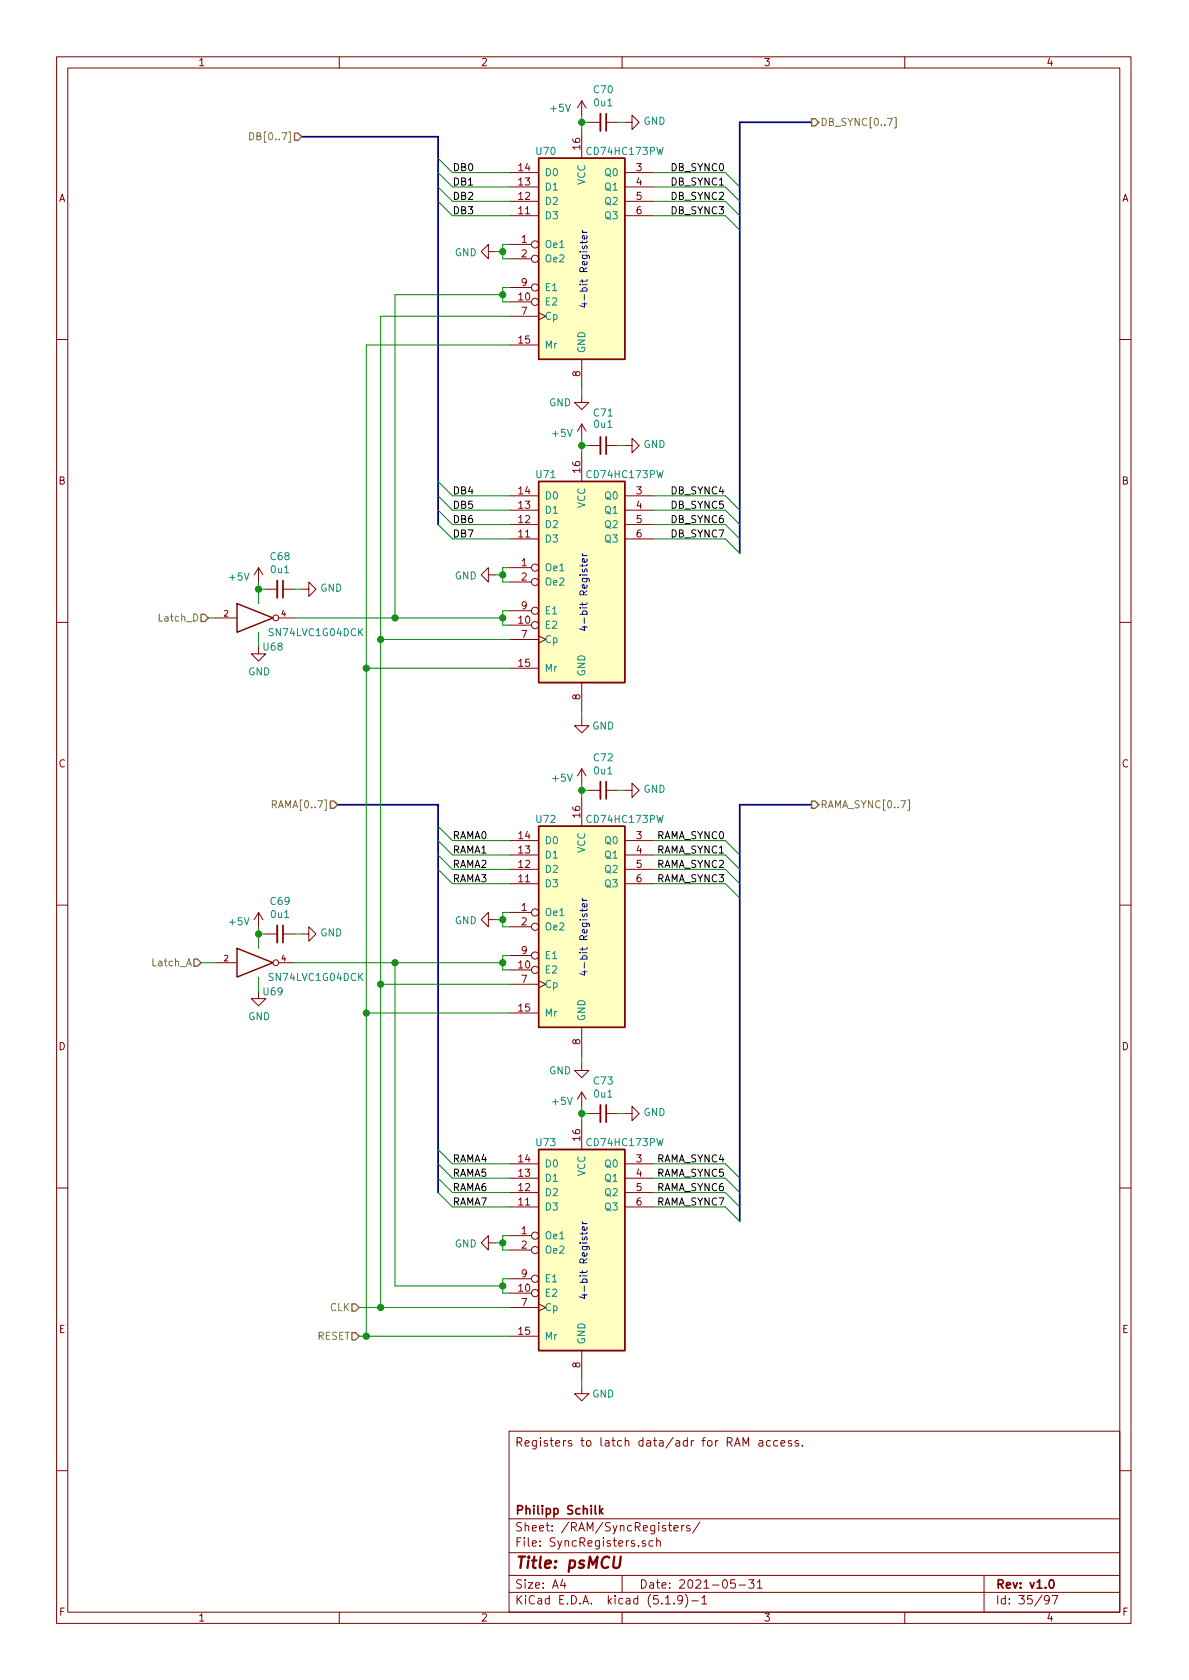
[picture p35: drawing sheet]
<svg xmlns="http://www.w3.org/2000/svg" width="210mm" height="297mm" viewBox="0 0 210 297" stroke-linecap="round" stroke-linejoin="round" font-family="sans-serif">
<defs><g id="words">
<text font-size="2.8" fill="#840000" x="91" y="277.3">Title: psMCU</text>
<g font-size="2.1" fill="#840000">
<text x="91" y="255.8">Registers to latch data/adr for RAM access.</text>
<text x="91" y="267.8">Philipp Schilk</text>
<text x="91" y="273.5">File: SyncRegisters.sch</text>
<text x="91" y="270.8">Sheet: /RAM/SyncRegisters/</text>
<text x="91" y="280.9">Size: A4</text>
<text x="113" y="280.9">Date: 2021-05-31</text>
<text x="176" y="280.9">Rev: v1.0</text>
<text x="91" y="283.7">KiCad E.D.A. kicad (5.1.9)-1</text>
<text x="176" y="283.7">Id: 35/97</text>
</g>
<g font-size="1.8" fill="#840000">
<text x="35" y="11.7">1</text>
<text x="85" y="11.7">2</text>
<text x="135" y="11.7">3</text>
<text x="185" y="11.7">4</text>
<text x="102.6" y="26.4" transform="rotate(-90 102.6 26.4)">16</text>
<text x="10.4" y="35.7">A</text>
<text x="91.7" y="35.3">12</text>
<text x="91.7" y="32.8">13</text>
<text x="91.7" y="30.3">14</text>
<text x="112.5" y="30.3">3</text>
<text x="112.5" y="32.8">4</text>
<text x="112.5" y="35.3">5</text>
<text x="198.4" y="35.7">A</text>
<text x="91.7" y="37.9">11</text>
<text x="112.5" y="37.9">6</text>
<text x="92.2" y="43">1</text>
<text x="92.2" y="45.5">2</text>
<text x="91.7" y="53.1">10</text>
<text x="92.2" y="50.6">9</text>
<text x="92.2" y="55.7">7</text>
<text x="91.7" y="60.7">15</text>
<text x="102.6" y="66.6" transform="rotate(-90 102.6 66.6)">8</text>
<text x="102.6" y="83.6" transform="rotate(-90 102.6 83.6)">16</text>
<text x="10.4" y="85.7">B</text>
<text x="91.7" y="90">13</text>
<text x="91.7" y="87.4">14</text>
<text x="112.5" y="87.4">3</text>
<text x="112.5" y="90">4</text>
<text x="198.4" y="85.7">B</text>
<text x="91.7" y="95">11</text>
<text x="91.7" y="92.5">12</text>
<text x="112.5" y="92.5">5</text>
<text x="112.5" y="95">6</text>
<text x="92.2" y="100.1">1</text>
<text x="92.2" y="102.7">2</text>
<text x="92.2" y="107.7">9</text>
<text x="91.7" y="110.3">10</text>
<text x="92.2" y="112.8">7</text>
<text x="91.7" y="117.9">15</text>
<text x="102.6" y="123.7" transform="rotate(-90 102.6 123.7)">8</text>
<text x="10.4" y="135.7">C</text>
<text x="198.4" y="135.7">C</text>
<text x="91.7" y="148.4">14</text>
<text x="102.6" y="144.5" transform="rotate(-90 102.6 144.5)">16</text>
<text x="112.5" y="148.4">3</text>
<text x="91.7" y="156">11</text>
<text x="91.7" y="153.5">12</text>
<text x="91.7" y="150.9">13</text>
<text x="112.5" y="150.9">4</text>
<text x="112.5" y="153.5">5</text>
<text x="112.5" y="156">6</text>
<text x="92.2" y="161.1">1</text>
<text x="92.2" y="163.6">2</text>
<text x="91.7" y="171.2">10</text>
<text x="92.2" y="173.8">7</text>
<text x="92.2" y="168.7">9</text>
<text x="91.7" y="178.9">15</text>
<text x="10.4" y="185.7">D</text>
<text x="102.6" y="184.7" transform="rotate(-90 102.6 184.7)">8</text>
<text x="198.4" y="185.7">D</text>
<text x="102.6" y="201.7" transform="rotate(-90 102.6 201.7)">16</text>
<text x="91.7" y="208.1">13</text>
<text x="91.7" y="205.5">14</text>
<text x="112.5" y="205.5">3</text>
<text x="112.5" y="208.1">4</text>
<text x="91.7" y="213.1">11</text>
<text x="91.7" y="210.6">12</text>
<text x="112.5" y="210.6">5</text>
<text x="112.5" y="213.1">6</text>
<text x="92.2" y="218.2">1</text>
<text x="92.2" y="220.8">2</text>
<text x="92.2" y="225.8">9</text>
<text x="91.7" y="228.4">10</text>
<text x="92.2" y="230.9">7</text>
<text x="10.4" y="235.7">E</text>
<text x="91.7" y="236">15</text>
<text x="198.4" y="235.7">E</text>
<text x="102.6" y="241.8" transform="rotate(-90 102.6 241.8)">8</text>
<text x="10.5" y="285.7">F</text>
<text x="35" y="286.7">1</text>
<text x="85" y="286.7">2</text>
<text x="135" y="286.7">3</text>
<text x="185" y="286.7">4</text>
<text x="198.5" y="285.7">F</text>
</g>
<g font-size="1.8" fill="#008484">
<text x="105.1" y="16.5">C70</text>
<text x="97.5" y="19.8">+5V</text>
<text x="105.2" y="18.8">0u1</text>
<text x="113.8" y="22.1">GND</text>
<text x="94.9" y="27.4">U70</text>
<text x="104.1" y="27.4">CD74HC173PW</text>
<text x="96.3" y="33.7">D1</text>
<text x="96.3" y="31.2">D0</text>
<text x="103.5" y="32.7" transform="rotate(-90 103.5 32.7)">VCC</text>
<text x="107.1" y="31.2">Q0</text>
<text x="107.1" y="33.7">Q1</text>
<text x="96.3" y="38.8">D3</text>
<text x="96.3" y="36.2">D2</text>
<text x="107.1" y="36.2">Q2</text>
<text x="107.1" y="38.8">Q3</text>
<text x="80.4" y="45.3">GND</text>
<text x="96.3" y="43.9">Oe1</text>
<text x="96.3" y="46.4">Oe2</text>
<text x="96.3" y="51.5">E1</text>
<text x="96.3" y="54">E2</text>
<text x="96.3" y="56.6">Cp</text>
<text x="96.3" y="61.6">Mr</text>
<text x="103.5" y="62.5" transform="rotate(-90 103.5 62.5)">GND</text>
<text x="97.1" y="71.8">GND</text>
<text x="97.8" y="77.3">+5V</text>
<text x="105.1" y="73.6">C71</text>
<text x="105.2" y="75.7">0u1</text>
<text x="113.8" y="79.2">GND</text>
<text x="94.9" y="84.5">U71</text>
<text x="96.3" y="88.3">D0</text>
<text x="103.5" y="89.9" transform="rotate(-90 103.5 89.9)">VCC</text>
<text x="104.1" y="84.5">CD74HC173PW</text>
<text x="107.1" y="88.3">Q0</text>
<text x="96.3" y="95.9">D3</text>
<text x="96.3" y="93.4">D2</text>
<text x="96.3" y="90.8">D1</text>
<text x="107.1" y="90.8">Q1</text>
<text x="107.1" y="93.4">Q2</text>
<text x="107.1" y="95.9">Q3</text>
<text x="47.9" y="99">C68</text>
<text x="48" y="101.4">0u1</text>
<text x="96.3" y="101">Oe1</text>
<text x="40.6" y="102.7">+5V</text>
<text x="56.6" y="104.6">GND</text>
<text x="80.4" y="102.4">GND</text>
<text x="96.3" y="103.5">Oe2</text>
<text x="47.8" y="112.5">SN74LVC1G04DCK</text>
<text x="96.3" y="111.2">E2</text>
<text x="96.3" y="113.7">Cp</text>
<text x="96.3" y="108.6">E1</text>
<text x="43.9" y="119.4">GND</text>
<text x="46.6" y="115">U68</text>
<text x="96.3" y="118.8">Mr</text>
<text x="103.5" y="119.7" transform="rotate(-90 103.5 119.7)">GND</text>
<text x="104.7" y="129">GND</text>
<text x="105.1" y="134.6">C72</text>
<text x="105.2" y="136.9">0u1</text>
<text x="97.8" y="138.2">+5V</text>
<text x="113.8" y="140.2">GND</text>
<text x="94.9" y="145.5">U72</text>
<text x="96.3" y="149.3">D0</text>
<text x="104.1" y="145.5">CD74HC173PW</text>
<text x="107.1" y="149.3">Q0</text>
<text x="96.3" y="154.3">D2</text>
<text x="96.3" y="151.8">D1</text>
<text x="103.5" y="150.8" transform="rotate(-90 103.5 150.8)">VCC</text>
<text x="107.1" y="151.8">Q1</text>
<text x="107.1" y="154.3">Q2</text>
<text x="47.9" y="160">C69</text>
<text x="96.3" y="162">Oe1</text>
<text x="96.3" y="156.9">D3</text>
<text x="107.1" y="156.9">Q3</text>
<text x="40.6" y="163.6">+5V</text>
<text x="48" y="162.3">0u1</text>
<text x="56.6" y="165.6">GND</text>
<text x="80.4" y="163.4">GND</text>
<text x="96.3" y="164.5">Oe2</text>
<text x="47.8" y="173.4">SN74LVC1G04DCK</text>
<text x="96.3" y="172.1">E2</text>
<text x="96.3" y="169.6">E1</text>
<text x="46.6" y="176">U69</text>
<text x="96.3" y="179.7">Mr</text>
<text x="96.3" y="174.7">Cp</text>
<text x="43.9" y="180.4">GND</text>
<text x="103.5" y="180.6" transform="rotate(-90 103.5 180.6)">GND</text>
<text x="97.1" y="190">GND</text>
<text x="105.1" y="191.8">C73</text>
<text x="97.8" y="195.4">+5V</text>
<text x="105.2" y="194.1">0u1</text>
<text x="113.8" y="197.3">GND</text>
<text x="94.9" y="202.7">U73</text>
<text x="104.1" y="202.7">CD74HC173PW</text>
<text x="96.3" y="209">D1</text>
<text x="96.3" y="206.4">D0</text>
<text x="103.5" y="208" transform="rotate(-90 103.5 208)">VCC</text>
<text x="107.1" y="206.4">Q0</text>
<text x="107.1" y="209">Q1</text>
<text x="96.3" y="214">D3</text>
<text x="96.3" y="211.5">D2</text>
<text x="107.1" y="211.5">Q2</text>
<text x="107.1" y="214">Q3</text>
<text x="80.4" y="220.6">GND</text>
<text x="96.3" y="219.1">Oe1</text>
<text x="96.3" y="221.7">Oe2</text>
<text x="96.3" y="226.7">E1</text>
<text x="96.3" y="229.3">E2</text>
<text x="96.3" y="231.8">Cp</text>
<text x="96.3" y="236.9">Mr</text>
<text x="103.5" y="237.8" transform="rotate(-90 103.5 237.8)">GND</text>
<text x="104.7" y="247.1">GND</text>
</g>
<g font-size="1.8" fill="#848400">
<text x="145" y="22.3">DB_SYNC[0..7]</text>
<text x="45.1" y="24.8">DB[0..7]</text>
<text x="28.3" y="109.9">Latch_D</text>
<text x="48.7" y="142.9">RAMA[0..7]</text>
<text x="145" y="142.9">RAMA_SYNC[0..7]</text>
<text x="27.1" y="170.9">Latch_A</text>
<text x="58.3" y="231.8">CLK</text>
<text x="56.1" y="236.9">RESET</text>
</g>
<g font-size="1.8">
<text x="80" y="35.3">DB2</text>
<text x="80" y="32.8">DB1</text>
<text x="80" y="30.3">DB0</text>
<text x="118.8" y="32.8">DB_SYNC1</text>
<text x="118.8" y="30.3">DB_SYNC0</text>
<text x="118.8" y="35.3">DB_SYNC2</text>
<text x="80" y="37.9">DB3</text>
<text x="118.8" y="37.9">DB_SYNC3</text>
<text x="80" y="90">DB5</text>
<text x="80" y="87.4">DB4</text>
<text x="118.8" y="87.4">DB_SYNC4</text>
<text x="118.8" y="90">DB_SYNC5</text>
<text x="80" y="95">DB7</text>
<text x="80" y="92.5">DB6</text>
<text x="118.8" y="92.5">DB_SYNC6</text>
<text x="118.8" y="95">DB_SYNC7</text>
<text x="80" y="148.4">RAMA0</text>
<text x="116.1" y="148.4">RAMA_SYNC0</text>
<text x="80" y="156">RAMA3</text>
<text x="80" y="153.5">RAMA2</text>
<text x="80" y="150.9">RAMA1</text>
<text x="116.1" y="150.9">RAMA_SYNC1</text>
<text x="116.1" y="153.5">RAMA_SYNC2</text>
<text x="116.1" y="156">RAMA_SYNC3</text>
<text x="80" y="208.1">RAMA5</text>
<text x="80" y="205.5">RAMA4</text>
<text x="116.1" y="205.5">RAMA_SYNC4</text>
<text x="116.1" y="208.1">RAMA_SYNC5</text>
<text x="80" y="213.1">RAMA7</text>
<text x="80" y="210.6">RAMA6</text>
<text x="116.1" y="213.1">RAMA_SYNC7</text>
<text x="116.1" y="210.6">RAMA_SYNC6</text>
</g>
<g font-size="1.8" fill="#0000c2">
<text x="103.9" y="54.6" transform="rotate(-90 103.9 54.6)">4-bit Register</text>
<text x="103.9" y="111.8" transform="rotate(-90 103.9 111.8)">4-bit Register</text>
<text x="103.9" y="172.8" transform="rotate(-90 103.9 172.8)">4-bit Register</text>
<text x="103.9" y="229.9" transform="rotate(-90 103.9 229.9)">4-bit Register</text>
</g>
<g font-size="1.4" fill="#840000">
<text x="39.6" y="109">2</text>
<text x="49.8" y="109">4</text>
<text x="39.6" y="170">2</text>
<text x="49.8" y="170">4</text>
</g>
</g></defs>
<g fill="none" stroke="#840000" stroke-width=".18">
<path d="M10 10h190v277h-190zM12 12h186v273.1h-186zM60 10v2M102.9 17.8v2.6M102.9 17.8l-.8 1.3M102.9 17.8l.7 1.3M110 10v2M160 10v2M90.2 38.1h5M90.2 35.6h5M90.2 33.1h5M90.2 30.5h5"/>
<path d="M102.9 22.9v5.1M104.1 21.6h2.1M107.2 21.6h2M110.5 21.6h1.3v-1.2l1.2 1.2-1.2 1.3v-1.3M110.5 38.1h5.1M110.5 35.6h5.1M110.5 33.1h5.1M110.5 30.5h5.1M86.4 44.5v-1.3l-1.3 1.3 1.3 1.3v-1.3h1.2M90.2 43.2h3.8M90.2 53.4h3.8M90.2 45.8h3.8"/>
<path d="M90.2 55.9h5M90.2 50.8h3.8M95.2 55.3l1.3 .6-1.3 .7M10 60h2M90.2 61h5M102.9 69.9v1.3h1.2l-1.2 1.2-1.3-1.2h1.3M102.9 63.5v5.1M102.9 75v2.5M102.9 75l-.8 1.2M102.9 75l.7 1.2M104.1 78.8h2.1M107.2 78.8h2"/>
<path d="M110.5 78.8h1.3v-1.3l1.2 1.3-1.2 1.2v-1.2M198 60h2M90.2 95.3h5M90.2 92.7h5M90.2 90.2h5M90.2 87.7h5M102.9 80v5.1M110.5 95.3h5.1M110.5 92.7h5.1M110.5 90.2h5.1M110.5 87.7h5.1M10 110h2"/>
<path d="M38.1 109.3h3.8M45.7 114.3v1.3h1.3l-1.3 1.3-1.3-1.3h1.3M45.7 100.4v2.5M45.7 100.4l-.7 1.2M45.7 100.4l.8 1.2M47 104.2h2M49.3 109.3h2.8M50 104.2h2.1M53.3 104.2h1.3v-1.3l1.3 1.3-1.3 1.2v-1.2M86.4 101.6v-1.2l-1.3 1.2 1.3 1.3v-1.3h1.2M90.2 100.4h3.8M90.2 110.5h3.8"/>
<path d="M90.2 118.1h5M90.2 102.9h3.8M90.2 113.1h5M90.2 108h3.8M95.2 112.4l1.3 .7-1.3 .6M198 110h2M102.9 127v1.3h1.2l-1.2 1.3-1.3-1.3h1.3M102.9 135.9l-.8 1.3M102.9 120.7v5.1M102.9 135.9v2.6M102.9 135.9l.7 1.3M104.1 139.7h2.1"/>
<path d="M107.2 139.7h2M110.5 139.7h1.3v-1.2l1.2 1.2-1.2 1.3v-1.3M90.2 156.2h5M90.2 153.7h5M90.2 151.2h5M90.2 148.6h5M102.9 141v5.1M110.5 156.2h5.1M110.5 153.7h5.1M110.5 151.2h5.1M110.5 148.6h5.1M10 160h2"/>
<path d="M38.1 170.2h3.8M45.7 175.3v1.3h1.3l-1.3 1.2-1.3-1.2h1.3M45.7 161.3l-.7 1.3M45.7 161.3v2.6M45.7 161.3l.8 1.3M47 165.1h2M49.3 170.2h2.8M50 165.1h2.1M53.3 165.1h1.3v-1.2l1.3 1.2-1.3 1.3v-1.3M86.4 162.6v-1.3l-1.3 1.3 1.3 1.3v-1.3h1.2M90.2 161.3h3.8M90.2 171.5h3.8"/>
<path d="M90.2 179.1h5M90.2 163.9h3.8M90.2 174h5M90.2 168.9h3.8M95.2 173.4l1.3 .6-1.3 .7M198 160h2M102.9 188v1.3h1.2l-1.2 1.2-1.3-1.2h1.3M102.9 181.6v5.1M102.9 193.1v2.5M102.9 198.2v5M102.9 193.1l-.8 1.2M102.9 193.1l.7 1.2"/>
<path d="M104.1 196.9h2.1M107.2 196.9h2M110.5 196.9h1.3v-1.3l1.2 1.3-1.2 1.3v-1.3M10 210h2M86.4 219.7v-1.2l-1.3 1.2 1.3 1.3v-1.3h1.2M90.2 218.5h3.8M90.2 213.4h5M90.2 210.9h5M90.2 208.3h5M90.2 205.8h5M110.5 213.4h5.1M110.5 210.9h5.1"/>
<path d="M110.5 208.3h5.1M110.5 205.8h5.1M198 210h2M90.2 228.6h3.8M90.2 236.3h5M90.2 221h3.8M90.2 231.2h5M90.2 226.1h3.8M95.2 230.5l1.3 .7-1.3 .6M102.9 238.8v5.1M90 253h108v32.1h-108zM102.9 245.1v1.3h1.2l-1.2 1.3-1.3-1.3h1.3"/>
<path d="M131.4 255.7v-1.5l.5 1.1 .5-1.1v1.5M134.2 254.8h.6l.1 .9M134.9 255.1h-.5l-.2 .2 .2 .4 .5-.1M136.2 254.8l-.4-.1-.3 .3 .2 .6h.5M137.5 254.8l-.4-.1-.3 .3 .1 .6 .2 .1 .4-.1M138.1 255.2l.7-.1-.1-.3-.4-.1-.2 .2 .1 .7h.5M140 254.8l-.4-.1-.2 .2v.2l.6 .2v.3h-.6M141.2 254.8a.37 .37 0 0 0-.6 .1l.1 .2 .5 .2v.1l-.2 .3-.4-.1M141.9 255.6v.1M10 260h2M90 278.5h108M90 274.5h108"/>
<path d="M90 268.5h108M99.5 279.2l-.4 1.1h1M99.8 279.8v1M110 278.5v3M114.1 272.5l-.3-.1-.2 .2v.2l.5 .2v.3h-.5M115.5 272.5l-.4-.1-.3 .3v.6l.3 .1 .4-.1M116.1 272.5l.2-.1 .4 .1 .1 .9M116.1 271.9v1.5M118.2 269.7h.6M118.4 269.2v1.3l.4 .2M119.2 270.2l.7-.1-.1-.3-.4-.1-.2 .2 .1 .7h.5M120.5 269.7v1"/>
<path d="M121 269.7l-.3 .1-.2 .2M122 269.8l-.4-.1-.2 .2 .1 .2 .5 .2v.3h-.6M123.7 269.1l-1.2 2M130 279.3h-.7l-.1 .7 .2-.1h.5l.1 .3v.5l-.2 .1-.6-.1M132.4 279.3h.9l-.5 .6 .5 .1v.7l-.3 .1-.6-.1M133.9 279.7l.4-.4v1.5M174 278.5v6.6M198 260h2M60 285.1v1.9M90 281.5h108M110 285.1v1.9M117.7 283.6h.8"/>
<path d="M119.2 283.5v.1M120.7 282.7l-.1 .2a.48 .48 0 0 1-.6 .1l-.2-.3 .2-.5a.48 .48 0 0 1 .6 .1 1.27 1.27 0 0 1-.2 1.2l-.4 .1M121.2 281.9a1.71 1.71 0 0 1 0 2.3M122.3 283h1.2M124.1 282.5l.4-.4v1.5M124.1 283.6h.9M130.7 280.2h1.1M133.9 280.8h.9M160 285.1v1.9M185.5 282.7l-.1 .3a.48 .48 0 0 1-.6-.1v-.6a.48 .48 0 0 1 .6-.1l.1 .1a1.19 1.19 0 0 1-.2 1.2l-.5 .1M186.1 282.1h.9l-.6 1.5"/>
<circle cx="94.6" cy="53.4" r=".63"/>
<circle cx="94.6" cy="50.8" r=".63"/>
<circle cx="94.6" cy="45.8" r=".63"/>
<circle cx="94.6" cy="43.2" r=".63"/>
<circle cx="48.8" cy="109.3" r=".51"/>
<circle cx="94.6" cy="108" r=".63"/>
<circle cx="94.6" cy="100.4" r=".63"/>
<circle cx="94.6" cy="102.9" r=".63"/>
<circle cx="94.6" cy="110.5" r=".63"/>
<circle cx="48.8" cy="170.2" r=".51"/>
<circle cx="94.6" cy="163.9" r=".63"/>
<circle cx="94.6" cy="161.3" r=".63"/>
<circle cx="94.6" cy="168.9" r=".63"/>
<circle cx="94.6" cy="171.5" r=".63"/>
<circle cx="94.6" cy="218.5" r=".63"/>
<circle cx="94.6" cy="226.1" r=".63"/>
<circle cx="94.6" cy="221" r=".63"/>
<circle cx="94.6" cy="228.6" r=".63"/>
</g>
<path d="M107.2 20.1v3.1M107.2 77.3v3M50 102.7v3M107.2 138.2v3.1M50 163.6v3.1M107.2 195.4v3M105.3 266.2v1.3l.2 .2M106 266.2v1.5M106.2 267.1l.4 .6M106.6 266.7l-.6 .6M185.7 279.5l.2-.2a.81 .81 0 0 1 .6 .6 .81 .81 0 0 1-.3 .8l-.2 .1a.79 .79 0 0 1-.3-1.3z" fill="none" stroke="#840000" stroke-width=".3"/>
<path d="M108.6 275.2l-.2 1.6 .2 .3a.66 .66 0 0 0 1-.3l.2-1.6" fill="none" stroke="#840000" stroke-width=".41"/>
<path d="M106.2 20.1v3.1M106.2 77.3v3M49 102.7v3M106.2 138.2v3.1M49 163.6v3.1M106.2 195.4v3" fill="none" stroke="#840000" stroke-width=".33"/>
<g fill="#ffffc2" stroke="#ffffc2" stroke-width=".18">
<path d="M95.2 146.1h15.3v35.5h-15.3z"/>
<path d="M95.2 203.2h15.3v35.6h-15.3z"/>
<path d="M95.2 85.1h15.3v35.6h-15.3z"/>
<path d="M95.2 28h15.3v35.5h-15.3z"/>
</g>
<path d="M95.2 28h15.3v35.5h-15.3zM95.2 85.1h15.3v35.6h-15.3zM41.9 106.7l6.4 2.6-6.4 2.5zM95.2 146.1h15.3v35.5h-15.3zM41.9 167.7l6.4 2.5-6.4 2.6zM95.2 203.2h15.3v35.6h-15.3z" fill="none" stroke="#840000" stroke-width=".25"/>
<path d="M53.3 24.2h24.2v68.5M143.5 21.6h-12.7v76.2M59.7 142.3h17.8v68.6M143.5 142.3h-12.7v73.6" fill="none" stroke="#000084" stroke-width=".3"/>
<g fill="none" stroke="#008400" stroke-width=".18">
<path d="M77.5 28l2.5 2.5h10.2M77.5 30.5l2.5 2.6h10.2M77.5 33.1l2.5 2.5h10.2M77.5 35.6l2.5 2.5h10.2M102.9 20.4v2.5M102.9 21.6h1.2M109.2 21.6h1.3M115.6 30.5h12.7l2.5 2.6M115.6 33.1h12.7l2.5 2.5M115.6 35.6h12.7l2.5 2.5M115.6 38.1h12.7l2.5 2.6M87.6 44.5h1.3"/>
<path d="M88.9 52.1h-19.1v57.2M90.2 55.9h-22.9v175.3M90.2 43.2h-1.3v2.6h1.3M90.2 50.8h-1.3v2.6h1.3M90.2 61h-25.4v175.3M102.9 68.6v1.3M102.9 77.5v2.5M102.9 78.8h1.2M109.2 78.8h1.3M77.5 92.7l2.5 2.6h10.2M77.5 90.2l2.5 2.5h10.2M77.5 85.1l2.5 2.6h10.2"/>
<path d="M77.5 87.7l2.5 2.5h10.2M115.6 95.3h12.7l2.5 2.5M115.6 92.7h12.7l2.5 2.6M115.6 87.7h12.7l2.5 2.5M115.6 90.2h12.7l2.5 2.5M36.8 109.3h1.3M45.7 102.9v3.8M45.7 111.8v2.5M45.7 104.2h1.3M52.1 109.3h36.8M52.1 104.2h1.2M64.8 118.1h25.4"/>
<path d="M67.3 113.1h22.9M87.6 101.6h1.3M90.2 100.4h-1.3v2.5h1.3M90.2 108h-1.3v2.5h1.3M102.9 125.8v1.2M102.9 138.5v2.5M102.9 139.7h1.2M109.2 139.7h1.3M77.5 146.1l2.5 2.5h10.2M77.5 148.6l2.5 2.6h10.2M77.5 151.2l2.5 2.5h10.2M77.5 153.7l2.5 2.5h10.2"/>
<path d="M115.6 148.6h12.7l2.5 2.6M115.6 151.2h12.7l2.5 2.5M115.6 153.7h12.7l2.5 2.5M115.6 156.2h12.7l2.5 2.6M35.6 170.2h2.5M45.7 165.1h1.3M45.7 163.9v3.8M45.7 172.8v2.5M52.1 165.1h1.2M52.1 170.2h36.8M64.8 179.1h25.4M67.3 174h22.9"/>
<path d="M69.8 170.2v57.2h19.1M87.6 162.6h1.3M90.2 161.3h-1.3v2.6h1.3M90.2 168.9h-1.3v2.6h1.3M102.9 186.7v1.3M102.9 195.6v2.6M102.9 196.9h1.2M109.2 196.9h1.3M77.5 203.2l2.5 2.6h10.2M77.5 205.8l2.5 2.5h10.2M77.5 208.3l2.5 2.6h10.2M77.5 210.9l2.5 2.5h10.2"/>
<path d="M87.6 219.7h1.3M90.2 218.5h-1.3v2.5h1.3M115.6 205.8h12.7l2.5 2.5M115.6 208.3h12.7l2.5 2.6M115.6 210.9h12.7l2.5 2.5M115.6 213.4h12.7l2.5 2.5M63.5 231.2h26.7M63.5 236.3h26.7M90.2 226.1h-1.3v2.5h1.3M102.9 243.9v1.2"/>
</g>
<path d="M52.1 23.5h.6l.6 .7-.6 .6h-.6zM143.5 21h.6l.7 .6-.7 .7h-.6zM35.6 108.6h.6l.6 .7-.6 .6h-.6zM58.4 141.6h.7l.6 .7-.6 .6h-.7zM143.5 141.6h.6l.7 .7-.7 .6h-.6zM34.3 169.6h.6l.7 .6-.7 .7h-.6zM62.2 230.5h.7l.6 .7-.6 .6h-.7zM62.2 235.6h.7l.6 .7-.6 .6h-.7z" fill="none" stroke="#848400" stroke-width=".25"/>
<path d="M44.2 23.5a.64 .64 0 0 1 .7 .6 .64 .64 0 0 1-.7 .6zM158.2 20.8h.3v1.8h-.3M48.2 142.2h.6l.1-.2-.1-.3-.2-.1h-.4v1.2M160.5 141.4h.3v1.9h-.3" fill="none" stroke="#848400" stroke-width=".18"/>
<g fill="none" stroke="#0000c2" stroke-width=".18">
<path d="M103 40.7l.2 .4M103 42.6v.5M103 41.1h.8M103 43.5v.3l.1 .2 .2-.1 .2-.4h.3v.5M103.8 41.7v.3l-.2 .2-.6-.1v-.4l.3-.1 .1 .6M103.8 42.6l-.2 .3h-1.1M103 97.9l.2 .3M103 99.7v.5M103 98.2h.8M103.8 98.8v.4l-.2 .2-.6-.1v-.5h.3l.1 .6M103.8 99.7l-.2 .3h-1.1M103 100.6v.4l.1 .1h.2l.2-.5h.3v.5"/>
<path d="M103 158.8l.2 .4M103 159.2h.8M103.8 159.8v.4l-.2 .1h-.6v-.5l.3-.1 .1 .6M103 160.7v.5M103 161.6v.3l.1 .2 .2-.1 .2-.4h.3v.5M103.8 160.7l-.2 .3h-1.1M103 216l.2 .3M103 217.8v.5M103 216.3h.8M103 218.8v.3l.1 .1h.2l.2-.4h.3v.4M103.8 216.9v.4l-.2 .2-.6-.1v-.5h.3l.1 .6M103.8 217.8l-.2 .3h-1.1"/>
</g>
<g fill="#008400" stroke="#008400" stroke-width=".25">
<circle cx="69.9" cy="109.3" r=".51"/>
<circle cx="102.9" cy="21.6" r=".51"/>
<circle cx="88.9" cy="52.1" r=".51"/>
<circle cx="102.9" cy="78.8" r=".51"/>
<circle cx="102.9" cy="196.9" r=".51"/>
<circle cx="88.9" cy="44.5" r=".51"/>
<circle cx="69.9" cy="170.2" r=".51"/>
<circle cx="88.9" cy="109.3" r=".51"/>
<circle cx="88.9" cy="101.6" r=".51"/>
<circle cx="45.7" cy="165.1" r=".51"/>
<circle cx="67.3" cy="174" r=".51"/>
<circle cx="67.3" cy="113.1" r=".51"/>
<circle cx="102.9" cy="139.7" r=".51"/>
<circle cx="64.8" cy="118.1" r=".51"/>
<circle cx="64.8" cy="179.1" r=".51"/>
<circle cx="67.3" cy="231.2" r=".51"/>
<circle cx="88.9" cy="219.7" r=".51"/>
<circle cx="64.8" cy="236.3" r=".51"/>
<circle cx="45.7" cy="104.2" r=".51"/>
<circle cx="88.9" cy="162.6" r=".51"/>
<circle cx="88.9" cy="170.2" r=".51"/>
<circle cx="88.9" cy="227.4" r=".51"/>
</g>
<use href="#words"/>
</svg>
